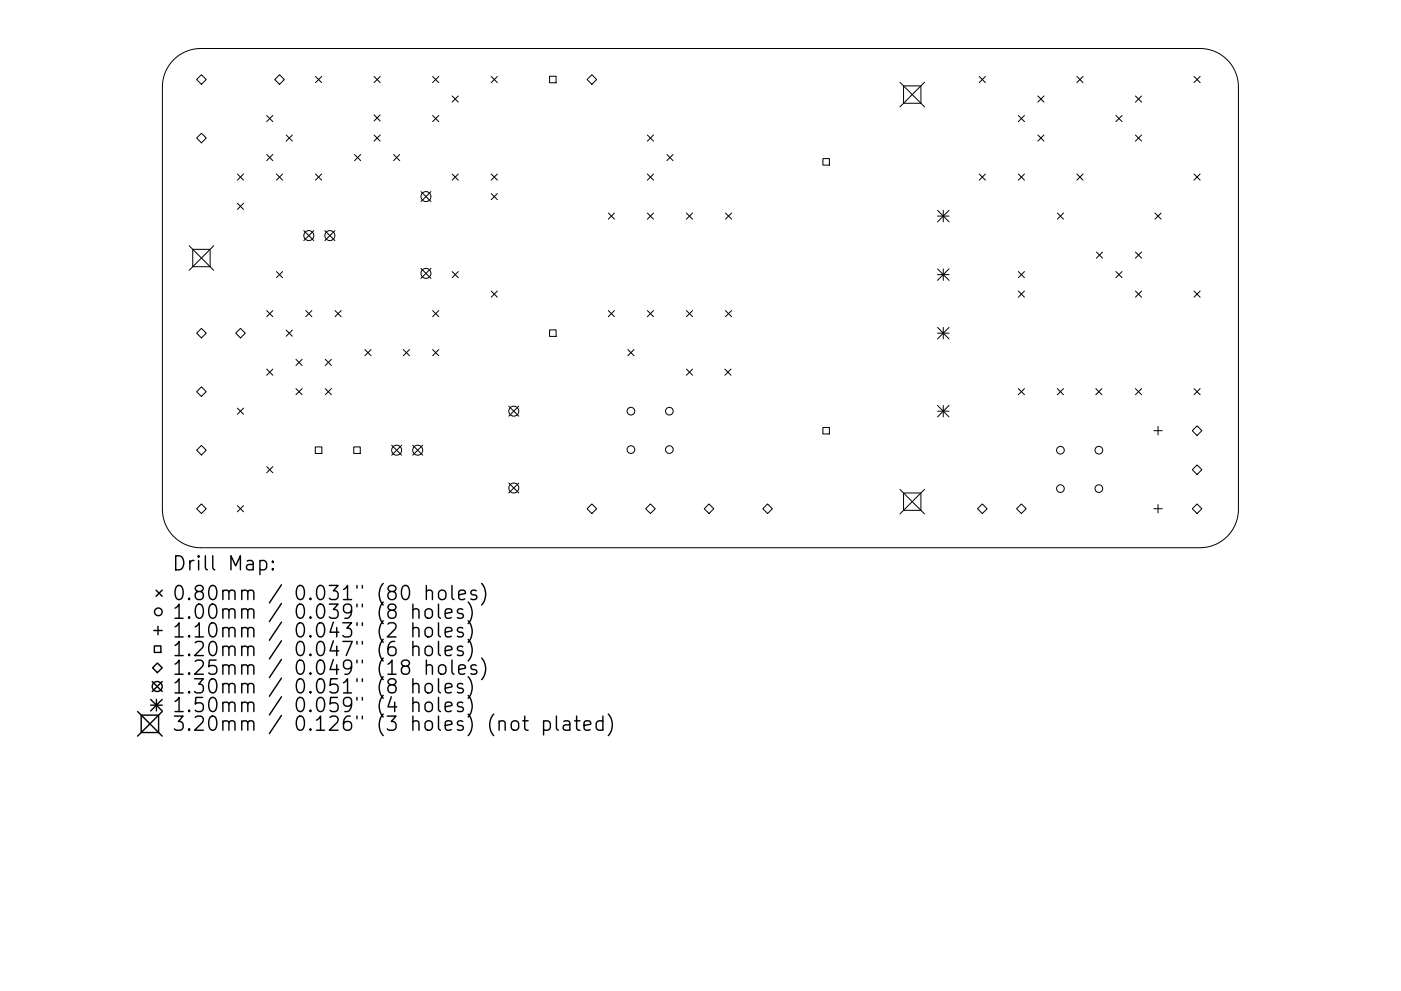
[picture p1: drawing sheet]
<svg xmlns="http://www.w3.org/2000/svg" width="297mm" height="210mm" viewBox="0 0 297 210" stroke-linecap="round" stroke-linejoin="round" font-family="sans-serif">
<defs><g id="words">
<g font-size="4.2">
<text x="36.4" y="121.1">Drill Map:</text>
<text x="36.4" y="127.4">0.80mm / 0.031&quot; (80 holes)</text>
<text x="36.4" y="131.3">1.00mm / 0.039&quot; (8 holes)</text>
<text x="36.4" y="135.3">1.10mm / 0.043&quot; (2 holes)</text>
<text x="36.4" y="139.2">1.20mm / 0.047&quot; (6 holes)</text>
<text x="36.4" y="143.2">1.25mm / 0.049&quot; (18 holes)</text>
<text x="36.4" y="147.2">1.30mm / 0.051&quot; (8 holes)</text>
<text x="36.4" y="151.1">1.50mm / 0.059&quot; (4 holes)</text>
<text x="36.4" y="155.1">3.20mm / 0.126&quot; (3 holes) (not plated)</text>
</g>
</g></defs>
<g fill="none" stroke="#000" stroke-width=".21">
<path d="M36.8 12.7a8.1 8.1 0 0 1 5.8-2.4h211.8a8.2 8.2 0 0 1 8.2 8.1v89.7a8.2 8.2 0 0 1-8.2 8.1h-211.8a8.1 8.1 0 0 1-8.2-8.1v-89.7a8.1 8.1 0 0 1 2.4-5.7zM42.7 15.9l1 1-1 1-1-1zM59.3 15.9l1 1-1 1-1.1-1zM66.9 16.2l1.3 1.3M68.2 16.2l-1.3 1.3M79.3 16.2l1.3 1.3M80.6 16.2l-1.3 1.3M91.7 16.2l1.3 1.3M93 16.2l-1.3 1.3M104.1 16.2l1.3 1.3M105.4 16.2l-1.3 1.3M116.5 16.2h1.4v1.4h-1.4z"/>
<path d="M124.5 16.9l1-1 1 1-1 1zM190.8 17.5l5.2 5.2M191.6 18.2h3.7v3.7h-3.7zM196 17.5l-5.2 5.2M207.6 16.2l1.3 1.3M208.9 16.2l-1.3 1.3M228.3 16.2l1.3 1.3M229.6 16.2l-1.3 1.3M253.2 16.2l1.3 1.3M254.5 16.2l-1.3 1.3M41.7 29.3l1-1 1 1-1 1zM50.3 36.9l1.3 1.3"/>
<path d="M51.6 36.9l-1.3 1.3M56.5 24.5l1.3 1.3M56.5 32.8l1.3 1.3M57.8 24.5l-1.3 1.3M57.8 32.8l-1.3 1.3M58.6 36.9l1.3 1.3M59.9 36.9l-1.3 1.3M60.7 28.6l1.3 1.3M62 28.6l-1.3 1.3M66.9 36.9l1.3 1.3M68.2 36.9l-1.3 1.3M75.2 32.8l1.3 1.3"/>
<path d="M76.5 32.8l-1.3 1.3M79.3 28.6l1.3 1.3M79.3 24.4l1.3 1.3M80.6 28.6l-1.3 1.3M80.6 24.4l-1.3 1.3M83.4 32.8l1.4 1.3M84.8 32.8l-1.4 1.3M91.7 24.5l1.3 1.3M93 24.5l-1.3 1.3M95.9 20.4l1.3 1.3M95.9 36.9l1.3 1.3M97.2 20.4l-1.3 1.3"/>
<path d="M97.2 36.9l-1.3 1.3M104.1 36.9l1.3 1.3M105.4 36.9l-1.3 1.3M137.3 28.6l1.3 1.3M137.3 36.9l1.3 1.3M138.6 28.6l-1.3 1.3M138.6 36.9l-1.3 1.3M141.4 32.8l1.3 1.3M142.7 32.8l-1.3 1.3M174.5 33.7h1.4v1.3h-1.4zM207.6 36.9l1.3 1.3M208.9 36.9l-1.3 1.3"/>
<path d="M215.9 24.5l1.3 1.3M215.9 36.9l1.3 1.3M217.2 24.5l-1.3 1.3M217.2 36.9l-1.3 1.3M220 28.6l1.3 1.3M220 20.4l1.3 1.3M221.3 20.4l-1.3 1.3M221.3 28.6l-1.3 1.3M228.3 36.9l1.3 1.3M229.6 36.9l-1.3 1.3M236.6 24.5l1.3 1.3M237.9 24.5l-1.3 1.3"/>
<path d="M240.7 20.4l1.3 1.3M240.7 28.6l1.3 1.3M242 20.4l-1.3 1.3M242 28.6l-1.3 1.3M253.2 36.9l1.3 1.3M254.5 36.9l-1.3 1.3M40.1 52.1l5.2 5.3M40.9 52.9h3.7v3.7h-3.7zM45.3 52.1l-5.2 5.3M50.3 43.1l1.3 1.3M51.6 43.1l-1.3 1.3M58.6 57.6l1.3 1.3"/>
<path d="M59.9 57.6l-1.3 1.3M64.4 48.9l2.1 2.1M66.5 48.9l-2.1 2.1M68.9 48.9l2.1 2.1M71 48.9l-2.1 2.1M89.2 40.6l2.2 2.2M89.2 56.9l2.2 2.2M91.4 40.6l-2.2 2.2M91.4 56.9l-2.2 2.2M95.9 57.6l1.3 1.3M97.2 57.6l-1.3 1.3M104.1 41.1l1.3 1.3"/>
<path d="M105.4 41.1l-1.3 1.3M129 45.2l1.3 1.3M130.3 45.2l-1.3 1.3M137.3 45.2l1.3 1.3M138.6 45.2l-1.3 1.3M145.5 45.2l1.3 1.3M146.8 45.2l-1.3 1.3M153.8 45.2l1.3 1.3M155.1 45.2l-1.3 1.3M198.8 44.6l2.4 2.5M198.8 45.8h2.4M198.8 57l2.4 2.5"/>
<path d="M198.8 58.3h2.4M200 44.6v2.5M200 57v2.5M201.2 44.6l-2.4 2.5M201.2 57l-2.4 2.5M215.9 57.6l1.3 1.3M217.2 57.6l-1.3 1.3M224.2 45.2l1.3 1.3M225.5 45.2l-1.3 1.3M232.5 53.5l1.3 1.3M233.8 53.5l-1.3 1.3M236.6 57.6l1.3 1.3"/>
<path d="M237.9 57.6l-1.3 1.3M240.7 53.5l1.3 1.3M242 53.5l-1.3 1.3M244.9 45.2l1.3 1.3M246.2 45.2l-1.3 1.3M41.7 70.7l1-1 1 1-1 1zM50 70.7l1-1 1 1-1 1zM56.5 78.3l1.3 1.3M56.5 65.9l1.3 1.3M57.8 78.3l-1.3 1.3M57.8 65.9l-1.3 1.3M60.7 70l1.3 1.3"/>
<path d="M62 70l-1.3 1.3M62.8 76.2l1.3 1.3M64.1 76.2l-1.3 1.3M64.8 65.9l1.3 1.3M66.1 65.9l-1.3 1.3M69 76.2l1.3 1.3M70.3 76.2l-1.3 1.3M71 65.9l1.3 1.3M72.3 65.9l-1.3 1.3M77.4 74.2l1.3 1.3M78.7 74.2l-1.3 1.3M85.5 74.2l1.3 1.3"/>
<path d="M86.8 74.2l-1.3 1.3M91.7 65.9l1.3 1.3M91.7 74.2l1.3 1.3M93 65.9l-1.3 1.3M93 74.2l-1.3 1.3M104.1 61.8l1.3 1.3M105.4 61.8l-1.3 1.3M116.5 70h1.4v1.4h-1.4zM129 65.9l1.3 1.3M130.3 65.9l-1.3 1.3M133.1 74.2l1.3 1.3M134.4 74.2l-1.3 1.3"/>
<path d="M137.3 65.9l1.3 1.3M138.6 65.9l-1.3 1.3M145.5 65.9l1.3 1.3M145.5 78.3l1.3 1.3M146.8 65.9l-1.3 1.3M146.8 78.3l-1.3 1.3M153.7 78.3l1.3 1.3M153.8 65.9l1.3 1.3M155 78.3l-1.3 1.3M155.1 65.9l-1.3 1.3M198.8 69.5l2.4 2.4M198.8 70.7h2.4"/>
<path d="M200 69.5v2.4M201.2 69.5l-2.4 2.4M215.9 61.8l1.3 1.3M217.2 61.8l-1.3 1.3M240.7 61.8l1.3 1.3M242 61.8l-1.3 1.3M253.2 61.8l1.3 1.3M254.5 61.8l-1.3 1.3M41.7 83.1l1-1 1 1-1 1zM41.7 95.5l1-1 1 1-1 1zM50.3 86.6l1.3 1.3M51.6 86.6l-1.3 1.3"/>
<path d="M56.5 99l1.3 1.3M57.8 99l-1.3 1.3M62.8 82.4l1.3 1.4M64.1 82.4l-1.3 1.4M66.9 94.8h1.3v1.4h-1.3zM69 82.4l1.3 1.4M70.3 82.4l-1.3 1.4M75 94.8h1.4v1.4h-1.4zM83 94.5l2.2 2.1M85.2 94.5l-2.2 2.1M87.5 94.5l2.1 2.1M89.6 94.5l-2.1 2.1"/>
<path d="M107.9 86.2l2.1 2.1M110 86.2l-2.1 2.1M174.5 90.7h1.4v1.4h-1.4zM198.8 86l2.4 2.5M198.8 87.2h2.4M200 86v2.5M201.2 86l-2.4 2.5M215.9 82.4l1.3 1.4M217.2 82.4l-1.3 1.4M224.2 82.4l1.3 1.4M225.5 82.4l-1.3 1.4M232.3 82.4l1.3 1.4"/>
<path d="M233.6 82.4l-1.3 1.4M240.7 82.4l1.3 1.4M242 82.4l-1.3 1.4M244.6 91.4h1.8M245.5 90.5v1.8M252.8 91.4l1-1 1 1-1 1zM252.8 99.7l1-1.1 1 1.1-1 1zM253.2 82.4l1.3 1.4M254.5 82.4l-1.3 1.4M41.7 107.9l1-1 1 1-1 1.1zM50.3 107.3l1.3 1.3M51.6 107.3l-1.3 1.3"/>
<path d="M107.9 102.5l2.1 2.1M110 102.5l-2.1 2.1M125.5 106.9l1 1-1 1.1-1-1.1zM136.9 107.9l1-1 1 1-1 1.1zM149.3 107.9l1-1 1 1-1 1.1zM161.7 107.9l1-1 1.1 1-1.1 1.1zM190.8 103.8l5.2 5.2M191.6 104.6h3.7v3.7h-3.7zM196 103.8l-5.2 5.2M207.3 107.9l1-1 1 1-1 1.1zM215.5 107.9l1.1-1 1 1-1 1.1zM244.6 107.9h1.8"/>
<path d="M245.5 107v1.8M253.8 106.9l1 1-1 1.1-1-1.1z"/>
<circle cx="65.5" cy="50" r="1.06"/>
<circle cx="69.9" cy="50" r="1.06"/>
<circle cx="90.3" cy="41.7" r="1.06"/>
<circle cx="90.3" cy="58" r="1.06"/>
<circle cx="84.1" cy="95.5" r="1.06"/>
<circle cx="88.6" cy="95.5" r="1.06"/>
<circle cx="108.9" cy="87.2" r="1.06"/>
<circle cx="133.8" cy="87.2" r=".81"/>
<circle cx="133.8" cy="95.4" r=".81"/>
<circle cx="141.9" cy="87.2" r=".81"/>
<circle cx="141.9" cy="95.4" r=".81"/>
<circle cx="224.8" cy="95.5" r=".81"/>
<circle cx="233" cy="95.5" r=".81"/>
<circle cx="108.9" cy="103.5" r="1.06"/>
<circle cx="224.8" cy="103.7" r=".81"/>
<circle cx="233" cy="103.7" r=".81"/>
</g>
<g fill="none" stroke="#000" stroke-width=".3">
<path d="M55.1 119.1l.9-.2 .5 .6v.8l-.2 .5-.3 .1-.9-.1M57.8 119.1l.2 .1-.2 .1-.1-.1 .1-.1v.2M32.6 133.8h1.8M32.7 137h1.4v1.4h-1.4zM33.1 125.2l1.3 1.3M33.5 132.9v1.8M34.4 125.2l-1.3 1.3M57.8 120.6l.2 .2-.2 .1-.1-.1 .1-.2v.3M87.5 129.5a.74 .74 0 0 1 1.3 .1v1.6M87.5 133.4a.74 .74 0 0 1 1.3 .2v1.5M87.5 137.4a.74 .74 0 0 1 1.3 .1v1.6M87.5 128.2v3"/>
<path d="M87.5 132.1v3M87.5 136.1v3M90.3 129.5a.81 .81 0 0 1 .8-.3 .81 .81 0 0 1 .6 .5v.9a.81 .81 0 0 1-.8 .6 .81 .81 0 0 1-.8-.6v-.9zM90.3 133.4a.81 .81 0 0 1 .8-.3 .81 .81 0 0 1 .6 .6v.9a.81 .81 0 0 1-.8 .6 .81 .81 0 0 1-.8-.6v-.9zM90.3 137.4a.81 .81 0 0 1 .8-.3 .81 .81 0 0 1 .6 .6v.8a.81 .81 0 0 1-.8 .6 .81 .81 0 0 1-.8-.6v-.8zM90.4 125.5a.74 .74 0 0 1 1.3 .1v1.6M90.4 124.2v3M93 128.2v2.5l.4 .5M93 132.1v2.6l.4 .4M93 136.1v2.6l.4 .4M93.1 125.5a.81 .81 0 0 1 .8-.3 .81 .81 0 0 1 .6 .6v.8a.81 .81 0 0 1-.7 .6 .81 .81 0 0 1-.8-.6v-.8zM94.4 130.2l1.4-.3-.1-.6-.9-.1-.4 .4v1.1l.1 .3 .3 .2 .9-.2"/>
<path d="M94.4 134.1l1.4-.3-.1-.5-.9-.2-.4 .5v1.1l.1 .3 .3 .1 .9-.1M94.4 138.1l1.4-.3-.1-.6-.9-.1-.4 .4v1.2l.1 .2 .3 .2 .9-.2M95.8 124.2v2.6l.5 .4M97.3 126.2l1.4-.3-.2-.5-.8-.2-.4 .4v1.2l.1 .3 .3 .1 .8-.1M98.1 129.3l-.7-.1-.4 .4 .1 .4 1 .3 .2 .3-.2 .4-.3 .2-.8-.2M98.1 133.3l-.7-.2-.4 .5 .1 .4 1 .3 .2 .3-.2 .4-.3 .1-.8-.1M98.1 137.2l-.7-.1-.4 .4 .1 .4 1 .3 .2 .3-.2 .4-.3 .2-.8-.2M99.3 127.7a3.4 3.4 0 0 1 0 4.6M99.3 131.7a3.4 3.4 0 0 1 0 4.6M99.3 135.7a3.4 3.4 0 0 1 0 4.5M101 125.4l-.7-.2-.5 .4 .2 .5 1 .3 .1 .2-.1 .5-.3 .1-.9-.1M102.1 123.8a3.4 3.4 0 0 1 0 4.6"/>
<path d="M102.1 139.6a3.4 3.4 0 0 1 0 4.6M29.2 151l5.2 5.2M29.9 151.7h3.7v3.7h-3.7zM31.9 148.4l2.5 2.4M31.9 149.6h2.5M32.3 144.6l2.1 2.1M32.4 141.7l1-1 1 1-1 1zM33.2 148.4v2.4M34.4 144.6l-2.1 2.1M34.4 148.4l-2.5 2.4M34.4 151l-5.2 5.2M87.5 145.3a.74 .74 0 0 1 1.3 .1v1.6"/>
<path d="M87.5 149.3a.75 .75 0 0 1 1.3 .1v1.6M87.5 144v3M87.5 148v3M90.3 145.3a.81 .81 0 0 1 .8-.3 .81 .81 0 0 1 .6 .6v.8a.81 .81 0 0 1-.8 .6 .81 .81 0 0 1-.8-.6v-.8zM90.3 149.3a.81 .81 0 0 1 .8-.3 .81 .81 0 0 1 .6 .5v.9a.81 .81 0 0 1-.8 .6 .81 .81 0 0 1-.8-.6v-.9zM90.4 141.3a.74 .74 0 0 1 1.3 .2v1.5M90.4 140v3M93 144v2.6l.4 .4M93 148v2.5l.4 .5M93.1 141.3a.81 .81 0 0 1 .8-.3 .81 .81 0 0 1 .6 .6v.9a.81 .81 0 0 1-.7 .6 .81 .81 0 0 1-.8-.6v-.9zM94.4 146l1.4-.3-.1-.5-.9-.2-.4 .4v1.2l.1 .3 .3 .1 .9-.1M94.4 150l1.4-.3-.1-.6-.9-.1-.4 .4v1.1l.1 .3 .3 .2 .9-.2"/>
<path d="M95.8 140v2.6l.5 .4M97.3 142l1.4-.2-.2-.6-.8-.2-.4 .5v1.1l.1 .3 .3 .1 .8-.1M98.1 145.2l-.7-.2-.4 .4 .1 .5 1 .3 .2 .2-.2 .5-.3 .1-.8-.1M98.1 149.1l-.7-.1-.4 .4 .1 .4 1 .3 .2 .3-.2 .4-.3 .2-.8-.2M99.3 143.6a3.4 3.4 0 0 1 0 4.6M99.3 147.5a3.4 3.4 0 0 1 0 4.6M101 141.2l-.7-.2-.5 .5 .2 .4 1 .3 .1 .3-.1 .4-.3 .1-.9-.1M108.5 153.2a.81 .81 0 0 1 .8-.3 .81 .81 0 0 1 .7 .6v.9a.81 .81 0 0 1-.8 .6 .81 .81 0 0 1-.8-.6v-.9zM110.8 152.9h1.2M111.3 151.9v2.6l.1 .3 .6 .1M115.3 153.1l.8-.2 .6 .6v.9l-.3 .4-.3 .1-.8-.1M115.3 152.9v3"/>
<path d="M118 151.9v2.6l.4 .4M119.5 153.1l.3-.2 .9 .2 .1 .3v1.5M120.8 153.6l-1 .2a.59 .59 0 0 0-.4 .6 .59 .59 0 0 0 .4 .5l1-.1M121.8 152.9h1.2M122.3 151.9v2.6l.1 .3 .6 .1M123.8 153.9l1.5-.3-.2-.5-.8-.2-.5 .5v1.1l.2 .3 .3 .1 .8-.1M127.8 153.1l-.8-.2-.6 .6v.9l.3 .4 .3 .1 .8-.1M127.8 151.9v3M129 151.5a3.4 3.4 0 0 1 0 4.6"/>
<circle cx="33.6" cy="129.8" r=".81"/>
<circle cx="33.3" cy="145.7" r="1.06"/>
</g>
<use href="#words"/>
</svg>
